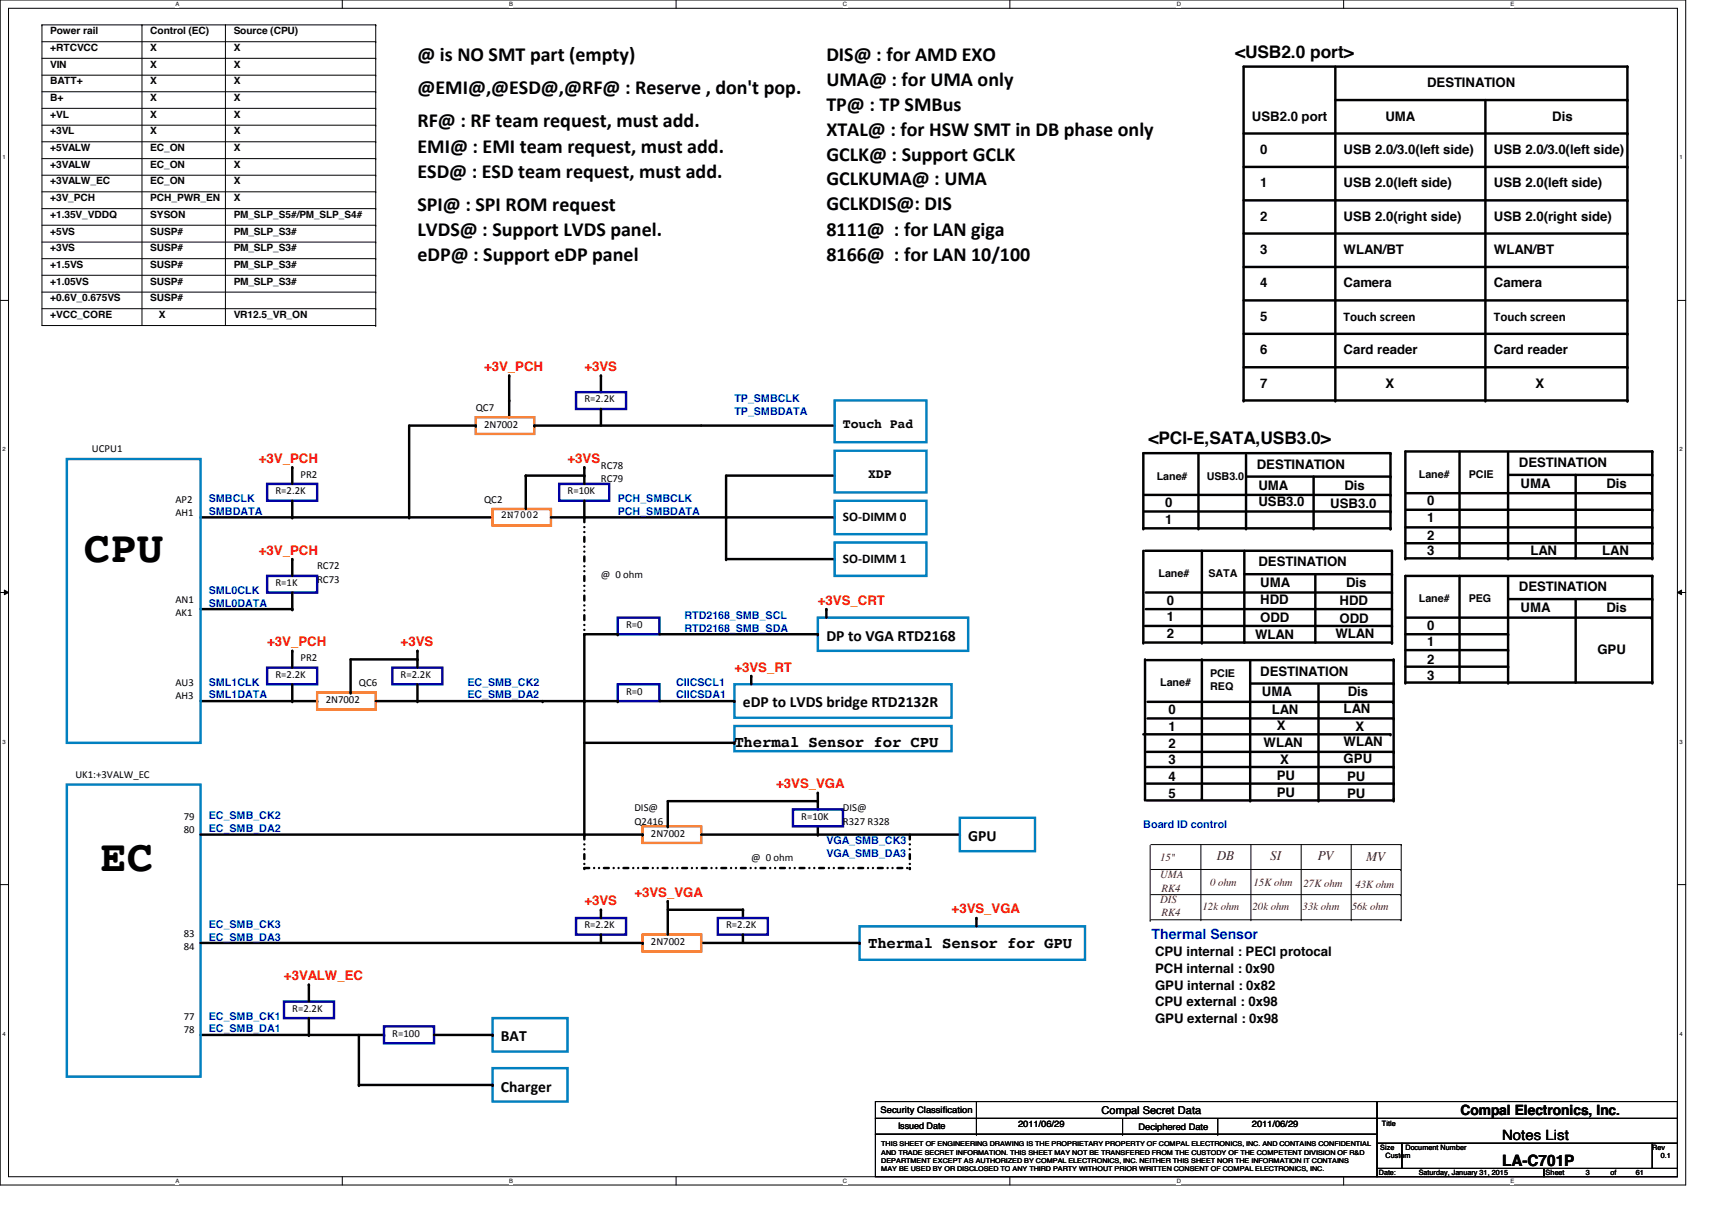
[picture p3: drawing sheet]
<svg xmlns="http://www.w3.org/2000/svg" width="297mm" height="210mm" viewBox="0 0 297 210" stroke-linecap="round" stroke-linejoin="round" font-family="sans-serif">
<defs><g id="words">
<g font-size="7.7">
<text x="14.5" y="97.6">CPU</text>
<text x="17.4" y="151.2">EC</text>
</g>
<g font-size="3.5">
<text x="72.4" y="10.5">@ is NO SMT part (empty)</text>
<text x="143.4" y="10.5">DIS@ : for AMD EXO</text>
<text x="72.4" y="16.3">@EMI@,@ESD@,@RF@ : Reserve , don't pop.</text>
<text x="143.4" y="14.9">UMA@ : for UMA only</text>
<text x="72.4" y="22.1">RF@ : RF team request, must add.</text>
<text x="143.4" y="23.6">XTAL@ : for HSW SMT in DB phase only</text>
<text x="143.4" y="19.2">TP@ : TP SMBus</text>
<text x="72.4" y="26.5">EMI@ : EMI team request, must add.</text>
<text x="143.4" y="27.9">GCLK@ : Support GCLK</text>
<text x="72.4" y="30.8">ESD@ : ESD team request, must add.</text>
<text x="143.4" y="32.1">GCLKUMA@ : UMA</text>
<text x="72.4" y="40.9">LVDS@ : Support LVDS panel.</text>
<text x="72.4" y="36.6">SPI@ : SPI ROM request</text>
<text x="143.4" y="40.9">8111@ : for LAN giga</text>
<text x="143.4" y="36.4">GCLKDIS@: DIS</text>
<text x="72.4" y="45.3">eDP@ : Support eDP panel</text>
<text x="143.4" y="45.3">8166@ : for LAN 10/100</text>
</g>
<g font-size="3">
<text x="214.3" y="10">&lt;USB2.0 port&gt;</text>
<text x="199.3" y="77">&lt;PCI-E,SATA,USB3.0&gt;</text>
</g>
<g font-size="2.7">
<text x="143.4" y="111.2">DP to VGA RTD2168</text>
<text x="128.9" y="122.7">eDP to LVDS bridge RTD2132R</text>
<text x="127.4" y="129.7">Thermal Sensor for CPU</text>
<text x="168" y="145.9">GPU</text>
<text x="150.6" y="164.4">Thermal Sensor for GPU</text>
<text x="86.9" y="180.6">BAT</text>
<text x="86.9" y="189.4">Charger</text>
<text x="260.6" y="202.3">LA-C701P</text>
</g>
<text font-size="2.5" fill="#00f" x="199.8" y="162.9">Thermal Sensor</text>
<g font-size="2.5">
<text x="253.4" y="193.3">Compal Electronics, Inc.</text>
<text x="260.6" y="197.7">Notes List</text>
</g>
<g font-size="2.3">
<text x="247.6" y="15.2">DESTINATION</text>
<text x="217.2" y="20.9">USB2.0 port</text>
<text x="240.4" y="20.9">UMA</text>
<text x="269.3" y="20.9">Dis</text>
<text x="218.6" y="26.7">0</text>
<text x="233.1" y="26.7">USB 2.0/3.0(left side)</text>
<text x="259.2" y="26.7">USB 2.0/3.0(left side)</text>
<text x="218.6" y="32.5">1</text>
<text x="233.1" y="32.5">USB 2.0(left side)</text>
<text x="259.2" y="32.5">USB 2.0(left side)</text>
<text x="218.6" y="38.3">2</text>
<text x="233.1" y="38.3">USB 2.0(right side)</text>
<text x="259.2" y="38.3">USB 2.0(right side)</text>
<text x="218.6" y="44.1">3</text>
<text x="233.1" y="44.1">WLAN/BT</text>
<text x="259.2" y="44.1">WLAN/BT</text>
<text x="218.6" y="49.9">4</text>
<text x="233.1" y="49.9">Camera</text>
<text x="259.2" y="49.9">Camera</text>
<text x="218.6" y="55.7">5</text>
<text x="233.1" y="55.7">Touch screen</text>
<text x="259.2" y="55.7">Touch screen</text>
<text x="218.6" y="61.5">6</text>
<text x="233.1" y="61.5">Card reader</text>
<text x="259.2" y="61.5">Card reader</text>
<text x="218.6" y="67.3">7</text>
<text x="240.4" y="67.3">X</text>
<text x="266.4" y="67.3">X</text>
<text x="146.3" y="74.3">Touch Pad</text>
<text x="150.6" y="82.9">XDP</text>
<text x="218.1" y="81.3">DESTINATION</text>
<text x="263.5" y="81">DESTINATION</text>
<text x="202.1" y="88">0</text>
<text x="218.4" y="87.8">USB3.0</text>
<text x="218.4" y="84.9">UMA</text>
<text x="230.8" y="88.1">USB3.0</text>
<text x="233.3" y="84.9">Dis</text>
<text x="247.6" y="87.7">0</text>
<text x="263.8" y="84.6">UMA</text>
<text x="278.7" y="84.6">Dis</text>
<text x="146.3" y="90.5">SO-DIMM 0</text>
<text x="202.1" y="90.8">1</text>
<text x="247.6" y="90.6">1</text>
<text x="247.6" y="93.6">2</text>
<text x="146.3" y="97.7">SO-DIMM 1</text>
<text x="218.4" y="98.3">DESTINATION</text>
<text x="218.6" y="101.9">UMA</text>
<text x="233.5" y="101.9">Dis</text>
<text x="247.6" y="96.4">3</text>
<text x="265.6" y="96.4">LAN</text>
<text x="278" y="96.2">LAN</text>
<text x="202.4" y="104.9">0</text>
<text x="202.4" y="107.8">1</text>
<text x="218.6" y="104.8">HDD</text>
<text x="218.6" y="107.9">ODD</text>
<text x="232.4" y="104.9">HDD</text>
<text x="263.5" y="102.6">DESTINATION</text>
<text x="263.8" y="106.2">UMA</text>
<text x="278.7" y="106.2">Dis</text>
<text x="202.4" y="110.7">2</text>
<text x="217.8" y="110.8">WLAN</text>
<text x="231.7" y="110.7">WLAN</text>
<text x="232.4" y="108.1">ODD</text>
<text x="247.6" y="109.3">0</text>
<text x="247.6" y="112.1">1</text>
<text x="277.2" y="113.5">GPU</text>
<text x="218.6" y="117.2">DESTINATION</text>
<text x="247.6" y="117.9">3</text>
<text x="247.6" y="115.2">2</text>
<text x="202.7" y="123.9">0</text>
<text x="218.9" y="120.8">UMA</text>
<text x="220.7" y="123.9">LAN</text>
<text x="233.1" y="123.7">LAN</text>
<text x="233.8" y="120.8">Dis</text>
<text x="202.7" y="126.7">1</text>
<text x="202.7" y="129.8">2</text>
<text x="219.2" y="129.7">WLAN</text>
<text x="221.5" y="126.6">X</text>
<text x="233.1" y="129.5">WLAN</text>
<text x="235.2" y="126.7">X</text>
<text x="202.7" y="132.5">3</text>
<text x="202.7" y="135.5">4</text>
<text x="221.5" y="135.3">PU</text>
<text x="222.1" y="132.5">X</text>
<text x="233.1" y="132.4">GPU</text>
<text x="233.7" y="135.5">PU</text>
<text x="202.7" y="138.3">5</text>
<text x="221.5" y="138.2">PU</text>
<text x="233.7" y="138.3">PU</text>
<text x="200.4" y="165.9">CPU internal : PECI protocal</text>
<text x="200.4" y="168.7">PCH internal : 0x90</text>
<text x="200.4" y="171.7">GPU internal : 0x82</text>
<text x="200.4" y="174.5">CPU external : 0x98</text>
<text x="200.4" y="177.4">GPU external : 0x98</text>
</g>
<g font-size="2.3" fill="#f00">
<text x="84" y="64.3">+3V_PCH</text>
<text x="101.4" y="64.3">+3VS</text>
<text x="44.9" y="80.3">+3V_PCH</text>
<text x="98.5" y="80.3">+3VS</text>
<text x="44.9" y="96.2">+3V_PCH</text>
<text x="141.9" y="104.9">+3VS_CRT</text>
<text x="46.4" y="112.1">+3V_PCH</text>
<text x="69.5" y="112.1">+3VS</text>
<text x="127.4" y="116.5">+3VS_RT</text>
<text x="134.7" y="136.7">+3VS_VGA</text>
<text x="110.1" y="155.6">+3VS_VGA</text>
<text x="101.4" y="157">+3VS</text>
<text x="165.1" y="158.5">+3VS_VGA</text>
<text x="49.3" y="170.1">+3VALW_EC</text>
</g>
<g font-size="2.3" fill="#800000">
<text x="211.1" y="149.3">DB</text>
<text x="220.4" y="149.3">SI</text>
<text x="228.6" y="149.3">PV</text>
<text x="237" y="149.4">MV</text>
</g>
<g font-size="1.9">
<text x="82.5" y="71.2">QC7</text>
<text x="101.4" y="69.8">R=2.2K</text>
<text x="84" y="74.2">2N7002</text>
<text x="16" y="78.5">UCPU1</text>
<text x="52.2" y="82.8">PR2</text>
<text x="104.3" y="81.4">RC78</text>
<text x="104.3" y="83.7">RC79</text>
<text x="200.7" y="83.2">Lane#</text>
<text x="209.4" y="83.2">USB3.0</text>
<text x="246.2" y="82.9">Lane#</text>
<text x="254.8" y="82.9">PCIE</text>
<text x="30.4" y="87.2">AP2</text>
<text x="30.4" y="89.5">AH1</text>
<text x="47.8" y="85.7">R=2.2K</text>
<text x="84" y="87.2">QC2</text>
<text x="86.9" y="89.8">2N7002</text>
<text x="98.5" y="85.7">R=10K</text>
<text x="47.8" y="101.7">R=1K</text>
<text x="55" y="98.8">RC72</text>
<text x="55" y="101">RC73</text>
<text x="104.3" y="100.2">@ 0 ohm</text>
<text x="201" y="100.1">Lane#</text>
<text x="209.7" y="100.1">SATA</text>
<text x="30.4" y="104.6">AN1</text>
<text x="30.4" y="106.8">AK1</text>
<text x="246.2" y="104.5">Lane#</text>
<text x="254.8" y="104.5">PEG</text>
<text x="108.6" y="108.9">R=0</text>
<text x="30.4" y="119">AU3</text>
<text x="47.8" y="117.6">R=2.2K</text>
<text x="52.2" y="114.7">PR2</text>
<text x="62.3" y="119">QC6</text>
<text x="69.5" y="117.6">R=2.2K</text>
<text x="201.3" y="119.1">Lane#</text>
<text x="210" y="117.5">PCIE</text>
<text x="210" y="119.7">REQ</text>
<text x="30.4" y="121.3">AH3</text>
<text x="56.5" y="121.9">2N7002</text>
<text x="108.6" y="120.5">R=0</text>
<text x="13.1" y="135">UK1:+3VALW_EC</text>
<text x="31.9" y="142.2">79</text>
<text x="110.1" y="140.8">DIS@</text>
<text x="110.1" y="143">Q2416</text>
<text x="139" y="142.2">R=10K</text>
<text x="146.3" y="140.8">DIS@</text>
<text x="146.3" y="143">R327 R328</text>
<text x="31.9" y="144.5">80</text>
<text x="112.9" y="145.1">2N7002</text>
<text x="130.3" y="149.4">@ 0 ohm</text>
<text x="101.4" y="161">R=2.2K</text>
<text x="126" y="161">R=2.2K</text>
<text x="31.9" y="162.5">83</text>
<text x="31.9" y="164.8">84</text>
<text x="112.9" y="163.9">2N7002</text>
<text x="31.9" y="177">77</text>
<text x="31.9" y="179.2">78</text>
<text x="50.7" y="175.5">R=2.2K</text>
<text x="68.1" y="179.8">R=100</text>
<text x="191.1" y="193.2">Compal Secret Data</text>
</g>
<g font-size="1.9" fill="#00f">
<text x="127.4" y="69.7">TP_SMBCLK</text>
<text x="127.4" y="71.9">TP_SMBDATA</text>
<text x="36.2" y="87.1">SMBCLK</text>
<text x="36.2" y="89.3">SMBDATA</text>
<text x="107.2" y="87.1">PCH_SMBCLK</text>
<text x="107.2" y="89.3">PCH_SMBDATA</text>
<text x="36.2" y="103">SML0CLK</text>
<text x="36.2" y="105.2">SML0DATA</text>
<text x="118.7" y="107.4">RTD2168_SMB_SCL</text>
<text x="118.7" y="109.6">RTD2168_SMB_SDA</text>
<text x="36.2" y="119">SML1CLK</text>
<text x="81.1" y="119">EC_SMB_CK2</text>
<text x="117.3" y="119">CIICSCL1</text>
<text x="36.2" y="121.2">SML1DATA</text>
<text x="81.1" y="121.2">EC_SMB_DA2</text>
<text x="117.3" y="121.2">CIICSDA1</text>
<text x="36.2" y="142.1">EC_SMB_CK2</text>
<text x="198.4" y="143.6">Board ID control</text>
<text x="36.2" y="144.3">EC_SMB_DA2</text>
<text x="143.4" y="146.5">VGA_SMB_CK3</text>
<text x="143.4" y="148.7">VGA_SMB_DA3</text>
<text x="36.2" y="161">EC_SMB_CK3</text>
<text x="36.2" y="163.2">EC_SMB_DA3</text>
<text x="36.2" y="176.9">EC_SMB_CK1</text>
<text x="36.2" y="179.1">EC_SMB_DA1</text>
</g>
<g font-size="1.9" fill="#800000">
<text x="201.3" y="149.4">15&quot;</text>
<text x="201.3" y="152.3">UMA</text>
<text x="201.5" y="154.7">RK4</text>
<text x="210" y="153.7">0 ohm</text>
<text x="217.5" y="153.7">15K ohm</text>
<text x="226.2" y="153.8">27K ohm</text>
<text x="235.2" y="154">43K ohm</text>
<text x="201.3" y="156.6">DIS</text>
<text x="201.5" y="158.9">RK4</text>
<text x="208.7" y="157.8">12k ohm</text>
<text x="217.3" y="157.9">20k ohm</text>
<text x="226" y="157.9">33k ohm</text>
<text x="234.6" y="157.9">56k ohm</text>
</g>
<g font-size="1.7">
<text x="8.7" y="5.9">Power rail</text>
<text x="26.1" y="5.9">Control (EC)</text>
<text x="40.6" y="5.9">Source (CPU)</text>
<text x="8.7" y="11.7">VIN</text>
<text x="8.7" y="8.8">+RTCVCC</text>
<text x="26.1" y="8.8">X</text>
<text x="26.1" y="11.7">X</text>
<text x="40.6" y="11.7">X</text>
<text x="40.6" y="8.8">X</text>
<text x="8.7" y="17.5">B+</text>
<text x="8.7" y="14.6">BATT+</text>
<text x="26.1" y="17.5">X</text>
<text x="26.1" y="14.6">X</text>
<text x="40.6" y="14.6">X</text>
<text x="40.6" y="17.5">X</text>
<text x="8.7" y="23.3">+3VL</text>
<text x="8.7" y="20.4">+VL</text>
<text x="26.1" y="20.4">X</text>
<text x="26.1" y="23.3">X</text>
<text x="40.6" y="20.4">X</text>
<text x="40.6" y="23.3">X</text>
<text x="8.7" y="29.1">+3VALW</text>
<text x="8.7" y="26.2">+5VALW</text>
<text x="26.1" y="29.1">EC_ON</text>
<text x="26.1" y="26.2">EC_ON</text>
<text x="40.6" y="26.2">X</text>
<text x="40.6" y="29.1">X</text>
<text x="8.7" y="34.9">+3V_PCH</text>
<text x="8.7" y="32">+3VALW_EC</text>
<text x="26.1" y="32">EC_ON</text>
<text x="26.1" y="34.9">PCH_PWR_EN</text>
<text x="40.6" y="32">X</text>
<text x="40.6" y="34.9">X</text>
<text x="8.7" y="40.7">+5VS</text>
<text x="8.7" y="37.8">+1.35V_VDDQ</text>
<text x="26.1" y="40.7">SUSP#</text>
<text x="26.1" y="37.8">SYSON</text>
<text x="40.6" y="40.7">PM_SLP_S3#</text>
<text x="40.6" y="37.8">PM_SLP_S5#/PM_SLP_S4#</text>
<text x="8.7" y="43.6">+3VS</text>
<text x="8.7" y="46.5">+1.5VS</text>
<text x="26.1" y="46.5">SUSP#</text>
<text x="26.1" y="43.6">SUSP#</text>
<text x="40.6" y="46.5">PM_SLP_S3#</text>
<text x="40.6" y="43.6">PM_SLP_S3#</text>
<text x="8.7" y="52.3">+0.6V_0.675VS</text>
<text x="8.7" y="49.4">+1.05VS</text>
<text x="26.1" y="52.3">SUSP#</text>
<text x="26.1" y="49.4">SUSP#</text>
<text x="40.6" y="49.4">PM_SLP_S3#</text>
<text x="8.7" y="55.2">+VCC_CORE</text>
<text x="27.6" y="55.2">X</text>
<text x="40.6" y="55.2">VR12.5_VR_ON</text>
</g>
<g font-size="1.6">
<text x="152.8" y="193.1">Security Classification</text>
<text x="155.8" y="195.9">Issued Date</text>
<text x="176.7" y="195.5">2011/06/29</text>
<text x="197.5" y="196">Deciphered Date</text>
<text x="217.2" y="195.5">2011/06/29</text>
</g>
<g font-size="1.3">
<text x="239.8" y="195.3">Title</text>
<text x="239.2" y="203.9">Date:</text>
<text x="239.5" y="199.5">Size</text>
<text x="240.4" y="201">Custom</text>
<text x="243.8" y="199.5">Document Number</text>
<text x="246.2" y="203.9">Saturday, January 31, 2015</text>
<text x="268.2" y="203.9">Sheet</text>
<text x="275.1" y="203.9">3</text>
<text x="279.4" y="203.9">of</text>
<text x="283.8" y="203.9">61</text>
<text x="286.7" y="199.5">Rev</text>
<text x="288.2" y="201">0.1</text>
</g>
<g font-size="1.1">
<text x="152.9" y="201.7">DEPARTMENT EXCEPT AS AUTHORIZED BY COMPAL ELECTRONICS, INC. NEITHER THIS SHEET NOR THE INFORMATION IT CONTAINS</text>
<text x="152.9" y="203.1">MAY BE USED BY OR DISCLOSED TO ANY THIRD PARTY WITHOUT PRIOR WRITTEN CONSENT OF COMPAL ELECTRONICS, INC.</text>
<text x="152.9" y="198.9">THIS SHEET OF ENGINEERING DRAWING IS THE PROPRIETARY PROPERTY OF COMPAL ELECTRONICS, INC. AND CONTAINS CONFIDENTIAL</text>
<text x="152.9" y="200.3">AND TRADE SECRET INFORMATION. THIS SHEET MAY NOT BE TRANSFERED FROM THE CUSTODY OF THE COMPETENT DIVISION OF R&amp;D</text>
</g>
<g font-size="1">
<text x="30.4" y="1.1">A</text>
<text x="88.3" y="1.1">B</text>
<text x="146.3" y="1.1">C</text>
<text x="204.2" y="1.1">D</text>
<text x="262.1" y="1.1">E</text>
<text x=".4" y="27.6">1</text>
<text x="291.4" y="27.6">1</text>
<text x=".4" y="78.3">2</text>
<text x="291.4" y="78.3">2</text>
<text x=".4" y="129">3</text>
<text x="291.4" y="129">3</text>
<text x=".4" y="179.7">4</text>
<text x="291.4" y="179.7">4</text>
<text x="30.4" y="205.2">A</text>
<text x="88.3" y="205.2">B</text>
<text x="146.3" y="205.2">C</text>
<text x="204.2" y="205.2">D</text>
<text x="262.1" y="205.2">E</text>
</g>
</g></defs>
<path d="M0 0h292.5v205.6h-292.5zM1.5 1.4h289.5v202.7h-289.5z" fill="none" stroke="#000" stroke-width=".17"/>
<g fill="#fff">
<path d="M30.4 .2h.7v1.1h-.7z"/>
<path d="M30.4 204.3h.7v1.1h-.7z"/>
</g>
<path d="M59.4 0v1.4M59.4 204.1v1.5" fill="none" stroke="#000" stroke-width=".17"/>
<g fill="#fff">
<path d="M88.3 .2h.7v1.1h-.7z"/>
<path d="M88.3 204.3h.7v1.1h-.7z"/>
</g>
<path d="M117.3 0v1.4M117.3 204.1v1.5" fill="none" stroke="#000" stroke-width=".17"/>
<g fill="#fff">
<path d="M146.3 .2h.7v1.1h-.7z"/>
<path d="M146.3 204.3h.7v1.1h-.7z"/>
</g>
<path d="M175.2 0v1.4M175.2 204.1v1.5" fill="none" stroke="#000" stroke-width=".17"/>
<g fill="#fff">
<path d="M204.2 .2h.7v1.1h-.7z"/>
<path d="M204.2 204.3h.7v1.1h-.7z"/>
</g>
<path d="M233.1 0v1.4M233.1 204.1v1.5" fill="none" stroke="#000" stroke-width=".17"/>
<g fill="#fff">
<path d="M262.1 .2h.7v1.1h-.7z"/>
<path d="M262.1 204.3h.7v1.1h-.7z"/>
<path d="M.4 26.8h.6v1.1h-.6z"/>
<path d="M291.4 26.8h.6v1.1h-.6z"/>
<path d="M.4 77.4h.6v1.2h-.6z"/>
<path d="M291.4 77.4h.6v1.2h-.6z"/>
</g>
<path d="M0 52.1h1.5M291 52.1h1.5" fill="none" stroke="#000" stroke-width=".17"/>
<g fill="#fff">
<path d="M.4 128.1h.6v1.1h-.6z"/>
<path d="M291.4 128.1h.6v1.1h-.6z"/>
</g>
<path d="M0 102.8h1.5M.8 102.4l.7 .4-.7 .4zM291 102.8l.8-.4v.8zM291 102.8h1.5" fill="none" stroke="#000" stroke-width=".17"/>
<path d="M.8 102.4l.7 .4-.7 .4zM291 102.8l.8-.4v.8z" fill="#000"/>
<g fill="#fff">
<path d="M.4 178.8h.6v1.1h-.6z"/>
<path d="M291.4 178.8h.6v1.1h-.6z"/>
</g>
<g fill="none" stroke="#000" stroke-width=".17">
<path d="M7.3 4.3h.1M7.3 7.2h57.9M7.3 18.8h57.9M7.3 15.9h57.9M7.3 10.1h57.9M7.3 4.3h57.9M7.3 13h57.9M7.3 4.3v52.2h57.9M24.6 4.3h.1M24.6 4.3v52.2M39.1 4.3h.1M39.1 4.3v52.2"/>
<path d="M65.2 7.2h.1M65.2 18.8h.1M65.2 15.9h.1M65.2 10.1h.1M65.2 4.3h.1M65.2 13h.1M65.2 4.3v52.2M7.3 24.6h57.9M7.3 39.1h57.9M7.3 21.7h57.9M7.3 33.3h57.9M7.3 27.5h57.9"/>
<path d="M7.3 30.4h57.9M7.3 36.2h57.9M65.2 24.6h.1M65.2 39.1h.1M65.2 21.7h.1M65.2 33.3h.1M65.2 27.5h.1M65.2 30.4h.1M65.2 36.2h.1M7.3 44.9h57.9M7.3 50.7h57.9M7.3 47.8h57.9"/>
<path d="M7.3 42h57.9M7.3 53.6h57.9M65.2 44.9h.1M65.2 50.7h.1M65.2 47.8h.1M65.2 42h.1M65.2 53.6h.1M65.2 56.5h.1M0 153.5h1.5M199.6 159.7h.1M199.6 146.6v13.1M199.7 155.2h43.3"/>
<path d="M199.7 159.6h43.3M199.7 150.8h43.3M199.7 146.5h43.4M208.4 159.6h.1M208.4 146.5v13.1M217 159.6h.1M217 146.5v13.1M225.8 159.6h.1M225.8 146.5v13.1M234.4 159.6h.1M234.4 146.5v13.1M243 155.2h.1"/>
<path d="M243 159.6h.1M243 150.8h.1M243.1 159.6h.1M243.1 146.5h.1M243.1 146.5v13.1M291 153.5h1.5M151.9 191.1h87v2.9h-87zM151.9 194h87v2.8h-87zM151.9 196.8h87v7.3h-87zM169.4 194h.1M169.4 196.8h.1M169.4 191.1v5.7"/>
<path d="M194.8 196.8h.1M194.8 194v2.8M211.3 196.8h.1M211.3 194v2.8M238.9 191.1h52.1v2.9h-52.1zM238.9 194h52.1v4.3h-52.1zM238.9 198.3h4.3v4.4h-4.3zM243.2 198.3h43.5v4.4h-43.5zM286.7 198.3h4.3v4.4h-4.3zM238.9 202.7h29v1.4h-29zM267.9 202.7h23.1v1.4h-23.1z"/>
</g>
<g fill="none" stroke="#000" stroke-width=".42">
<path d="M215.8 11.6h66.6v57.9h-66.6zM231.7 17.4h50.7M231.7 11.6v57.9M257.7 17.4v52.1M215.8 29h66.6M215.8 34.8h66.6M215.8 23.2h66.6M215.8 40.5h66.6M215.8 46.3h66.6M215.8 52.1h66.6M215.8 57.9h66.6M82.5 73.8h-11.5v15.9"/>
<path d="M88.3 65.2v7.2M92.7 73.8h52.1M104.3 65.2v2.8M104.3 71v2.8M207.9 78.6v13.1M215.8 63.7h66.6M216.2 78.9v12.8M241.3 78.6h-42.9v13.1h42.9v-13M253.2 78.3v18.4M261.7 78.4v18.5M34.8 89.7h50.7M50.7 81.1v2.8"/>
<path d="M50.7 86.9v2.8M50.7 97v2.9M95.6 89.7h49.2M101.4 81.1v2.8M101.4 86.9v2.8M101.4 82.5h-10.2v5.8M144.8 82.5h-18.8v14.5h18.8M198.4 95.5v16M198.5 85.9h42.8M198.5 88.7h42.8M198.7 95.5h42.8M208.5 95.5v16"/>
<path d="M215.9 99.6h25.6M215.9 95.5v15.8M216.3 82.7h25M227.9 82.7v9M228.2 99.7v11.6M241.5 95.7v15.8h-42.8M243.8 91.5h42.9M243.8 94.2h42.9M244 88.4h42.7M244 85.6h42.6M253.2 99.9v18.4M261.8 82.4h24.9"/>
<path d="M273.4 82.4v14.3M286.7 96.7v-18.4h-42.9v18.6h42.9M50.7 102.8v2.9h-15.9M50.7 112.9v2.9M50.7 118.7v2.9M72.4 112.9v2.9M72.4 118.7v2.9M72.4 114.4h-11.6v5.7M107.2 110h-5.8v34.8M114.4 110h27.5M130.3 117.3v1.4M143.4 105.7v1.4"/>
<path d="M198.7 108.6h42.8M198.7 114.4v24.3M198.8 105.7h42.7M198.8 102.8h42.7M199 114.5h42.8M208.5 114.4v24.2M216.9 118.6h24.9M216.9 114.6v24.3M228.8 118.7v20.2M241.8 114.4v24.2M243.8 110h17.9M243.8 115.7h17.9"/>
<path d="M243.8 112.8h17.9M244 107.1h42.6M261.7 100v18.4M261.8 103.9h24.9M273.4 103.9v14.4M286.7 118.3v-18.4h-42.9v18.5h42.9M34.8 121.6h20.2M65.2 121.6h42M101.4 128.9h26M114.4 121.6h13M141.9 139h-26v4.3M141.9 137.5v2.9"/>
<path d="M198.4 127.4h42.9M199 133.1h42.8M199 130.4h42.8M199 135.9h42.8M199 138.9h42.8M199.1 124.6h42.7M199.1 121.8h42.6M34.8 144.8h76.7M104.3 157.8v1.5M115.9 156.3v5.8M115.9 157.8h13v1.5M121.7 144.8h44.8"/>
<path d="M141.9 143.3v1.5M169.4 159.3v1.4M34.8 179.5h31.8M34.8 163.6h76.7M53.6 170.8v2.9M53.6 176.6v2.9M62.3 179.5v8.7h23.2M75.3 179.5h10.2M104.3 162.1v1.5M121.7 163.6h27.4M128.9 162.1v1.5"/>
</g>
<g fill="#000">
<circle cx="282.4" cy="17.4" r=".21"/>
<circle cx="282.4" cy="11.6" r=".21"/>
<circle cx="282.4" cy="29" r=".21"/>
<circle cx="282.4" cy="23.2" r=".21"/>
<circle cx="282.4" cy="34.8" r=".21"/>
<circle cx="282.4" cy="57.9" r=".21"/>
<circle cx="282.4" cy="40.5" r=".21"/>
<circle cx="282.4" cy="46.3" r=".21"/>
<circle cx="282.4" cy="52.1" r=".21"/>
<circle cx="82.5" cy="73.8" r=".21"/>
<circle cx="88.3" cy="69.5" r=".21"/>
<circle cx="88.3" cy="65.2" r=".21"/>
<circle cx="92.7" cy="73.8" r=".21"/>
<circle cx="104.3" cy="71" r=".21"/>
<circle cx="104.3" cy="65.2" r=".21"/>
<circle cx="144.8" cy="73.8" r=".21"/>
<circle cx="215.8" cy="69.5" r=".21"/>
<circle cx="231.7" cy="69.5" r=".21"/>
<circle cx="241.3" cy="78.6" r=".21"/>
<circle cx="257.7" cy="69.5" r=".21"/>
<circle cx="282.4" cy="63.7" r=".21"/>
<circle cx="282.4" cy="69.5" r=".21"/>
<circle cx="286.7" cy="78.3" r=".21"/>
<circle cx="50.7" cy="89.7" r=".21"/>
<circle cx="50.7" cy="81.1" r=".21"/>
<circle cx="50.7" cy="97" r=".21"/>
<circle cx="71" cy="89.7" r=".21"/>
<circle cx="85.5" cy="89.7" r=".21"/>
<circle cx="91.2" cy="82.5" r=".21"/>
<circle cx="101.4" cy="89.7" r=".21"/>
<circle cx="101.4" cy="81.1" r=".21"/>
<circle cx="101.4" cy="82.5" r=".21"/>
<circle cx="126" cy="89.7" r=".21"/>
<circle cx="126" cy="97" r=".21"/>
<circle cx="144.8" cy="89.7" r=".21"/>
<circle cx="144.8" cy="97" r=".21"/>
<circle cx="144.8" cy="82.5" r=".21"/>
<circle cx="198.4" cy="91.7" r=".21"/>
<circle cx="207.9" cy="91.7" r=".21"/>
<circle cx="216.2" cy="91.7" r=".21"/>
<circle cx="227.9" cy="91.7" r=".21"/>
<circle cx="241.3" cy="82.7" r=".21"/>
<circle cx="241.3" cy="91.7" r=".21"/>
<circle cx="241.3" cy="88.7" r=".21"/>
<circle cx="241.3" cy="85.9" r=".21"/>
<circle cx="241.5" cy="99.6" r=".21"/>
<circle cx="241.5" cy="95.5" r=".21"/>
<circle cx="243.8" cy="96.9" r=".21"/>
<circle cx="253.2" cy="96.7" r=".21"/>
<circle cx="261.7" cy="96.9" r=".21"/>
<circle cx="273.4" cy="96.7" r=".21"/>
<circle cx="286.6" cy="85.6" r=".21"/>
<circle cx="286.7" cy="88.4" r=".21"/>
<circle cx="286.7" cy="82.4" r=".21"/>
<circle cx="286.7" cy="96.9" r=".21"/>
<circle cx="286.7" cy="99.9" r=".21"/>
<circle cx="286.7" cy="96.7" r=".21"/>
<circle cx="286.7" cy="91.5" r=".21"/>
<circle cx="286.7" cy="94.2" r=".21"/>
<circle cx="50.7" cy="105.7" r=".21"/>
<circle cx="50.7" cy="112.9" r=".21"/>
<circle cx="72.4" cy="112.9" r=".21"/>
<circle cx="72.4" cy="114.4" r=".21"/>
<circle cx="107.2" cy="110" r=".21"/>
<circle cx="130.3" cy="117.3" r=".21"/>
<circle cx="141.9" cy="110" r=".21"/>
<circle cx="143.4" cy="105.7" r=".21"/>
<circle cx="198.4" cy="111.5" r=".21"/>
<circle cx="208.5" cy="111.5" r=".21"/>
<circle cx="215.9" cy="111.3" r=".21"/>
<circle cx="228.2" cy="111.3" r=".21"/>
<circle cx="241.5" cy="102.8" r=".21"/>
<circle cx="241.5" cy="105.7" r=".21"/>
<circle cx="241.5" cy="111.5" r=".21"/>
<circle cx="241.5" cy="108.6" r=".21"/>
<circle cx="241.8" cy="118.6" r=".21"/>
<circle cx="241.8" cy="114.5" r=".21"/>
<circle cx="243.8" cy="118.4" r=".21"/>
<circle cx="253.2" cy="118.3" r=".21"/>
<circle cx="261.7" cy="112.8" r=".21"/>
<circle cx="261.7" cy="110" r=".21"/>
<circle cx="261.7" cy="118.4" r=".21"/>
<circle cx="261.7" cy="115.7" r=".21"/>
<circle cx="273.4" cy="118.3" r=".21"/>
<circle cx="286.6" cy="107.1" r=".21"/>
<circle cx="286.7" cy="118.3" r=".21"/>
<circle cx="286.7" cy="103.9" r=".21"/>
<circle cx="286.7" cy="118.4" r=".21"/>
<circle cx="50.7" cy="121.6" r=".21"/>
<circle cx="55" cy="121.6" r=".21"/>
<circle cx="60.8" cy="120.1" r=".21"/>
<circle cx="72.4" cy="121.6" r=".21"/>
<circle cx="94.1" cy="121.6" r=".21"/>
<circle cx="101.4" cy="121.6" r=".21"/>
<circle cx="107.2" cy="121.6" r=".21"/>
<circle cx="127.4" cy="121.6" r=".21"/>
<circle cx="127.4" cy="128.9" r=".21"/>
<circle cx="141.9" cy="139" r=".21"/>
<circle cx="141.9" cy="137.5" r=".21"/>
<circle cx="198.7" cy="138.7" r=".21"/>
<circle cx="208.5" cy="138.6" r=".21"/>
<circle cx="216.9" cy="138.9" r=".21"/>
<circle cx="228.8" cy="138.9" r=".21"/>
<circle cx="241.3" cy="127.4" r=".21"/>
<circle cx="241.7" cy="121.8" r=".21"/>
<circle cx="241.8" cy="138.6" r=".21"/>
<circle cx="241.8" cy="130.4" r=".21"/>
<circle cx="241.8" cy="138.9" r=".21"/>
<circle cx="241.8" cy="124.6" r=".21"/>
<circle cx="241.8" cy="133.1" r=".21"/>
<circle cx="241.8" cy="135.9" r=".21"/>
<circle cx="101.4" cy="144.8" r=".21"/>
<circle cx="104.3" cy="157.8" r=".21"/>
<circle cx="111.5" cy="144.8" r=".21"/>
<circle cx="115.9" cy="143.3" r=".21"/>
<circle cx="115.9" cy="156.3" r=".21"/>
<circle cx="128.9" cy="157.8" r=".21"/>
<circle cx="141.9" cy="144.8" r=".21"/>
<circle cx="166.5" cy="144.8" r=".21"/>
<circle cx="169.4" cy="159.3" r=".21"/>
<circle cx="53.6" cy="170.8" r=".21"/>
<circle cx="53.6" cy="179.5" r=".21"/>
<circle cx="66.6" cy="179.5" r=".21"/>
<circle cx="85.5" cy="179.5" r=".21"/>
<circle cx="104.3" cy="162.1" r=".21"/>
<circle cx="111.5" cy="163.6" r=".21"/>
<circle cx="128.9" cy="162.1" r=".21"/>
<circle cx="149.1" cy="163.6" r=".21"/>
<circle cx="62.3" cy="188.2" r=".21"/>
<circle cx="85.5" cy="188.2" r=".21"/>
</g>
<g fill="none" stroke="#0000a0" stroke-width=".42">
<path d="M99.9 68h8.7v3h-8.7zM46.4 83.9h8.6v3h-8.6zM46.4 99.9h8.6v2.9h-8.6zM97 83.9h8.7v3h-8.7zM46.4 115.8h8.6v2.9h-8.6zM68.1 115.8h8.6v2.9h-8.6zM107.2 118.7h7.2v2.9h-7.2zM107.2 107.1h7.2v2.9h-7.2zM99.9 159.3h8.7v2.8h-8.7zM124.5 159.3h8.7v2.8h-8.7zM137.6 140.4h8.7v2.9h-8.7zM49.3 173.7h8.7v2.9h-8.7z"/>
<path d="M66.6 178.1h8.7v2.9h-8.7z"/>
</g>
<g fill="none" stroke="#0080c0" stroke-width=".42">
<path d="M11.6 79.6h23.2v49.3h-23.2zM144.8 78.2h15.9v7.2h-15.9zM144.8 69.5h15.9v7.2h-15.9zM144.8 86.9h15.9v5.8h-15.9zM144.8 94.1h15.9v5.8h-15.9zM127.4 118.7h37.7v5.8h-37.7zM141.9 107.1h26.1v5.8h-26.1zM11.6 136.1h23.2v50.7h-23.2zM127.4 125.9h37.7v4.4h-37.7zM166.5 141.9h13.1v5.8h-13.1zM85.5 176.6h13v5.8h-13zM149.1 160.7h39.2v5.8h-39.2z"/>
<path d="M85.5 185.3h13v5.8h-13z"/>
</g>
<path d="M82.5 72.4h10.2v2.9h-10.2zM85.5 88.3h10.1v2.9h-10.1zM55 120.1h10.2v3h-10.2zM111.5 143.3h10.2v2.9h-10.2zM111.5 162.1h10.2v3h-10.2z" fill="none" stroke="#ff8000" stroke-width=".42"/>
<path d="M101.4 89.7v20.3M101.4 144.8v5.8M101.4 150.6h56.5M157.9 144.8v5.8" fill="none" stroke="#000" stroke-width=".42" stroke-dasharray=".8 .8 0 .8 0 .8"/>
<g fill="#000" stroke-dasharray=".8 .8 0 .8 0 .8">
<circle cx="101.4" cy="110" r=".21"/>
<circle cx="101.4" cy="150.6" r=".21"/>
<circle cx="157.9" cy="150.6" r=".21"/>
</g>
<use href="#words"/>
</svg>
